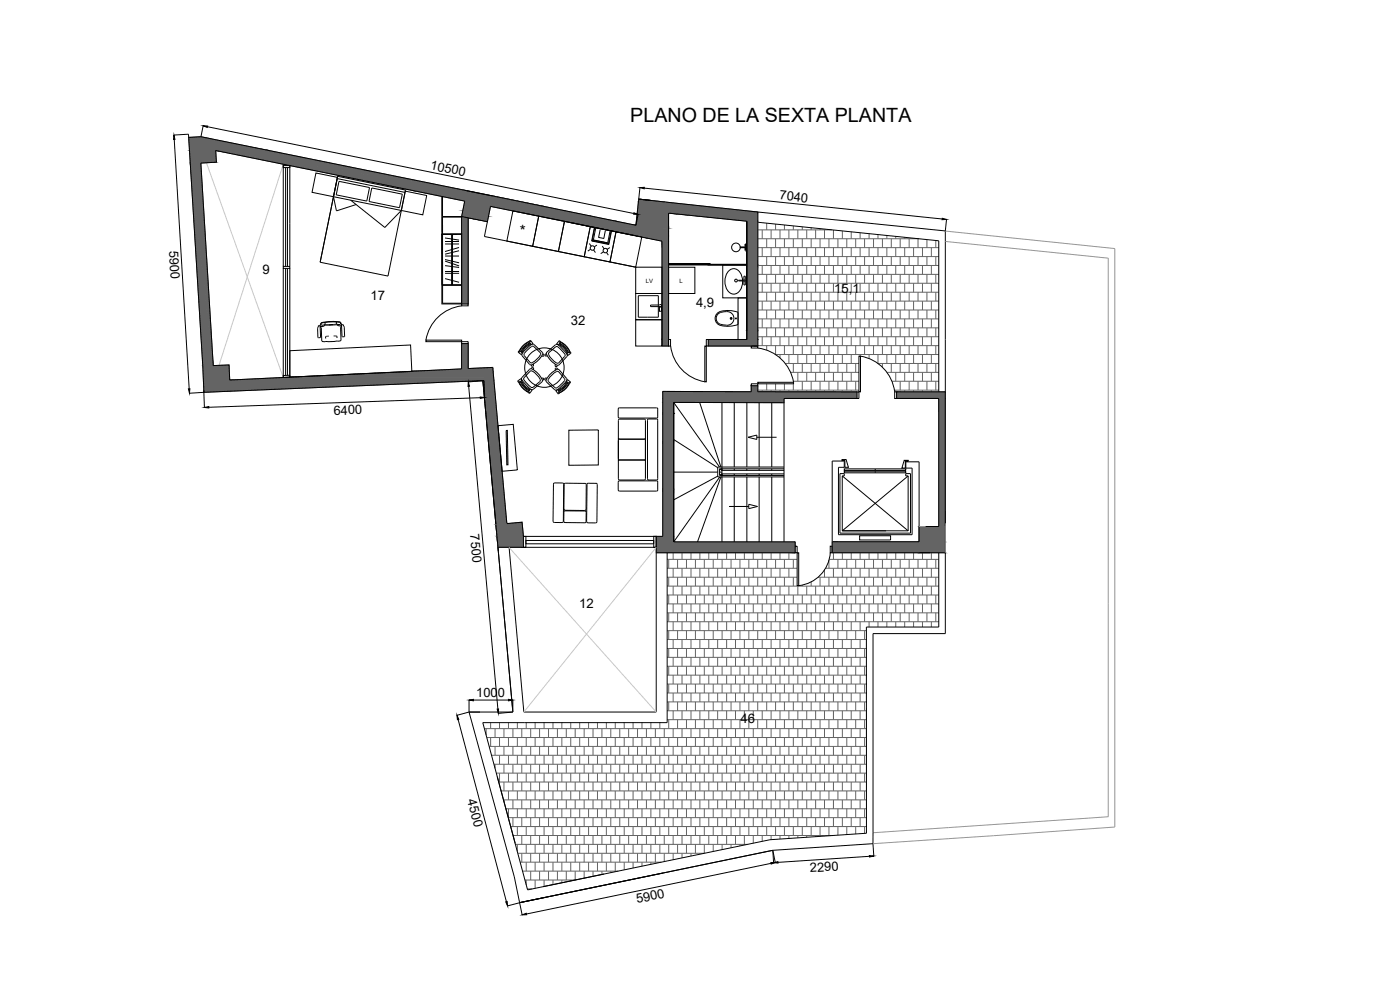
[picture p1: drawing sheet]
<svg xmlns="http://www.w3.org/2000/svg" width="420mm" height="297mm" viewBox="0 0 420 297" stroke-linecap="round" stroke-linejoin="round" font-family="sans-serif">
<defs><g id="words">
<text font-size="5.9" x="189.2" y="36.8">PLANO DE LА SEXTA PLANTА</text>
<text font-size="4.6" x="156" y="70.9">*</text>
<g font-size="3.9">
<text x="129" y="50.8" transform="rotate(12 129 50.8)">10500</text>
<text x="233.9" y="59.8" transform="rotate(6 233.9 59.8)">7040</text>
<text x="50.7" y="75.2" transform="rotate(86 50.7 75.2)">5900</text>
<text x="78.7" y="82.3">9</text>
<text x="111.2" y="90">17</text>
<text x="250.3" y="88">15,1</text>
<text x="208.9" y="92.1">4,9</text>
<text x="171.3" y="97.5">32</text>
<text x="100.2" y="124.4" transform="rotate(-2 100.2 124.4)">6400</text>
<text x="141.1" y="160.4" transform="rotate(85 141.1 160.4)">7500</text>
<text x="173.8" y="182.5">12</text>
<text x="142.9" y="209.2">1000</text>
<text x="222.3" y="216.9">46</text>
<text x="140.2" y="240" transform="rotate(75 140.2 240)">4500</text>
<text x="243.2" y="261.7" transform="rotate(-4 243.2 261.7)">2290</text>
<text x="191.2" y="271" transform="rotate(-12 191.2 271)">5900</text>
</g>
<g font-size="1.8">
<text x="193.9" y="84.9">LV</text>
<text x="203.9" y="84.8">L</text>
</g>
</g></defs>
<!-- layer: 0 -->
<path d="M60.2 44l24.8 69.3M85 49.3l-20.7 64.9M152.7 164.2l44.2 49.4M196.9 164.2l-39.7 49.4" fill="none" stroke="#c7c8ca" stroke-width=".3"/>
<g fill="#636466" stroke="#636466" stroke-width=".3">
<path d="M56.6 41.2l3.7-.2 1 .2z"/>
<path d="M64.7 45.2h16l59.4 12z"/>
<path d="M57.1 49.1l3.2-.2v.2z"/>
<path d="M57.1 49.1h3.2l3.7 60.6z"/>
<path d="M60.9 109.8l7.8-.3 .1 .3z"/>
<path d="M60.9 109.8h7.9l.3 7.6z"/>
<path d="M140.1 57.2l7.7 1.6h-8z"/>
<path d="M199.2 63.8l1.4 .2z"/>
<path d="M145.7 66.4h.6z"/>
<path d="M138.5 65l2 .3h-2z"/>
<path d="M140.5 110.6l7.4-.4v.4z"/>
<path d="M146.4 130.3h3.3l2.4 26.8z"/>
<path d="M199.5 60.6l27.9 3h-28.2z"/>
<path d="M192.1 59.8l7.4 .8h-7.4z"/>
<path d="M192.1 60.6h7.4l-.7 7.1z"/>
<path d="M191.7 59.7l7.8 .9h-7.9z"/>
<path d="M191.6 60.6h7.9l-.7 7z"/>
<path d="M198.9 117.4l26.6 .1z"/>
<path d="M202.2 120.7l33.1 .1z"/>
<path d="M148.8 157.4l7.9-.7v.7z"/>
<path d="M56.6 41.2l24.1 4-19.4-4zM56.6 41.2l24.1 4h-23.8z"/>
<path d="M56.9 45.2l8 3.5-.2-3.5zM56.9 45.2l8 3.5h-7.8z"/>
<path d="M57.1 48.7v.4zM57.1 48.7h7.8l-7.8 .4z"/>
<path d="M64.7 45.2l59.4 12h16zM124.1 57.2h16l-.6 3.1z"/>
<path d="M57.1 49.1l3.8 60.6h3.1zM60.9 109.7h3.1z"/>
<path d="M60.9 109.8l.3 7.6h7.9zM61.2 117.4h7.9l-7.9 .3z"/>
<path d="M139.8 58.8h8zM139.8 58.8h8z"/>
<path d="M147.8 58.8l15.4 3.1zM147.8 58.8l15.4 3.1h-16z"/>
<path d="M139.8 58.8l7.4 3.1 .6-3.1zM139.8 58.8l7.4 3.1h-8z"/>
<path d="M147.2 61.9l22.6 1.4-6.6-1.4zM147.2 61.9l22.6 1.4h-15.9z"/>
<path d="M139.2 61.9l7.7 1.4 .3-1.4zM139.2 61.9l7.7 1.4h-8z"/>
<path d="M153.9 63.3l23.5 1.5-7.6-1.5zM153.9 63.3l23.5 1.5h-15.7z"/>
<path d="M138.9 63.3l7.7 1.7 .3-1.7zM138.9 63.3l7.7 1.7h-8.1z"/>
<path d="M161.7 64.8l23.3 1.6-7.6-1.6zM161.7 64.8l23.3 1.6h-15.6z"/>
<path d="M138.5 65l7.8 1.4 .3-1.4zM138.5 65l7.8 1.4z"/>
<path d="M169.4 66.4l21.4 1.2-5.8-1.2zM169.4 66.4l21.4 1.2h-15.5z"/>
<path d="M175.3 67.6l16.8 .1zM175.3 67.6l16.8 .1z"/>
<path d="M199.2 64l1.4 4v-4zM199.2 64l1.4 4h-1.9z"/>
<path d="M175.9 67.7l18.4 .3-2.2-.3zM175.9 67.7l18.4 .3h-17.1z"/>
<path d="M198.7 68l1.9 .4v-.4zM198.7 68l1.9 .4h-1.9z"/>
<path d="M177.2 68l21.5 .4-4.4-.4zM177.2 68l21.5 .4h-19.2z"/>
<path d="M179.5 68.4l21.1 1.1v-1.1zM179.5 68.4l21.1 1.1h-15.7z"/>
<path d="M184.9 69.5l15.7 1.3v-1.3zM184.9 69.5l15.7 1.3h-9.7z"/>
<path d="M190.9 70.8l9.7 .3v-.3zM190.9 70.8l9.7 .3h-8zM192.6 71.1h8zM192.6 71.1h8z"/>
<path d="M192.6 71.1l8 1.3v-1.3zM192.6 71.1l8 1.3h-1.9z"/>
<path d="M198.7 72.4l1.9 29.5v-29.5zM198.7 72.4l1.9 29.5h-1.9z"/>
<path d="M198.7 101.9l1.9 1.9v-1.9zM198.7 101.9l1.9 1.9h-1.9z"/>
<path d="M138.5 65.3l2 25.9v-25.9zM138.5 65.3l2 25.9h-2z"/>
<path d="M138.5 103.1l2 7.5v-7.5zM138.5 103.1l2 7.5h-2z"/>
<path d="M138.5 110.6l9.4 .1zM138.5 110.6l9.4 .1z"/>
<path d="M138.5 110.7l9.5 .7-.1-.7zM123.6 111.4l14.9-.7 9.5 .7z"/>
<path d="M123.6 111.4h24.4zM123.6 111.4h24.4z"/>
<path d="M123.6 111.4l24.5 1.8-.1-1.8zM87 113.2l36.6-1.8 24.5 1.8z"/>
<path d="M87 113.2l61.2 .8-.1-.8zM68.9 114l18.1-.8 61.2 .8z"/>
<path d="M68.9 114l79.3 .2v-.2zM68.9 114l79.3 .2h-79.3z"/>
<path d="M68.9 114.2l.2 3.2zM68.9 114.2h76l-75.8 3.2z"/>
<path d="M144.9 114.2l4.8 16.1-1.5-16.1zM144.9 114.2l4.8 16.1h-3.3z"/>
<path d="M146.4 130.3l2.4 26.8h3.3zM148.8 157.1h3.3l-3.3 .3z"/>
<path d="M199.2 63.6l28.2 .2v-.2zM199.2 63.6l28.2 .2h-28.2z"/>
<path d="M199.2 63.8l28.2 2.6v-2.6zM199.2 63.8l28.2 2.6h-3.3z"/>
<path d="M224.1 66.4l3.3 .3v-.3zM224.1 66.4l3.3 .3h-3.3z"/>
<path d="M224.1 66.7l3.3 12.8v-12.8zM224.1 66.7l3.3 12.8h-3.3z"/>
<path d="M224.1 79.5l3.3 19.7v-19.7zM224.1 79.5l3.3 19.7h-3.3z"/>
<path d="M224.1 99.2l3.3 2.7v-2.7zM224.1 99.2l3.3 2.7h-3.3z"/>
<path d="M212.6 101.9l14.8 1.9v-1.9zM212.6 101.9l14.8 1.9h-14.8z"/>
<path d="M192.1 60.6v7.1h6.7zM192.1 67.7h6.7l-.1 .7z"/>
<path d="M191.6 60.6l-.8 7h8zM190.8 67.6h8l-.1 .8z"/>
<path d="M269.1 117.6l14.6 2v-2zM269.1 117.6l14.6 2h-14.6z"/>
<path d="M281.7 119.6l2 38.4v-38.4zM281.7 119.6l2 38.4h-2z"/>
<path d="M225.5 115.7l1.9 1.7v-1.7zM225.5 115.7l1.9 1.7h-1.9z"/>
<path d="M225.5 117.4l1.9 .1zM225.5 117.4l1.9 .1z"/>
<path d="M198.9 117.5h28.5zM198.9 117.5h28.5z"/>
<path d="M198.9 117.5l58.3 .1zM198.9 117.5l58.3 .1z"/>
<path d="M198.9 117.6l58.3 2v-2zM198.9 117.6l58.3 2h-58.3z"/>
<path d="M198.9 119.6l36.4 1.1v-1.1zM198.9 119.6l36.4 1.1h-36.4z"/>
<path d="M198.9 120.7l3.3 3.3v-3.3zM198.9 120.7l3.3 3.3h-3.3zM198.9 124h3.3zM198.9 124h3.3z"/>
<path d="M198.9 124l3.3 8.3v-8.3zM198.9 124l3.3 8.3h-3.3z"/>
<path d="M198.9 132.3l3.3 14.5v-14.5zM198.9 132.3l3.3 14.5h-3.3z"/>
<path d="M198.9 146.8l3.3 14.1v-14.1zM198.9 146.8l3.3 14.1h-3.3z"/>
<path d="M196.9 160.9l5.3 1.7v-1.7zM196.9 160.9l5.3 1.7h-5.3z"/>
<path d="M196.9 162.6l41.7 1.3v-1.3zM196.9 162.6l41.7 1.3h-41.7z"/>
<path d="M196.9 163.9l41.7 .3v-.3zM196.9 163.9l41.7 .3h-41.7z"/>
<path d="M196.9 164.2l41.7 1.6v-1.6zM196.9 164.2l41.7 1.6h-41.7z"/>
<path d="M148.8 157.4l8.3 3.5-.4-3.5zM148.8 157.4l8.3 3.5h-8z"/>
<path d="M149.1 160.9l8 3.3v-3.3zM149.1 160.9l8 3.3h-7.7z"/>
<path d="M275.8 158l7.9 4.5v-4.5zM275.8 158l7.9 4.5h-7.9z"/>
<path d="M275.8 162.5l7.9 3.3v-3.3zM275.8 162.5l7.9 3.3h-7.9z"/>
<path d="M249.8 162.5l26 3.3v-3.3zM249.8 162.5l26 3.3h-26z"/>
</g>
<g fill="none" stroke="#000" stroke-width=".3">
<path d="M61 37.7l-.7 3.3M62.3 38l127.9 26.1M52.2 40.5l4.4-.2 4.6 77.4 84.1-3.5 .2 5.1M52.3 41.8l4.5 74.9M60.3 41l130.5 26.6M60.3 41l-3.7 .2M85 49.7h2v.6h-2zM85 49.3v30.6M85.7 50.3v29.6M86.3 50.3v29.6M87 49.7v30.2M94.8 51.9l6.5 1.3-1.2 5.8-6.5-1.3z"/>
<path d="M101.2 53.6l20.3 4.1M101.3 52.9l20.4 4.1-5.3 25.8-20.3-4.1zM101.7 54.4l9.2 1.9-.8 4-9.2-1.8zM111.6 56.4l9.1 1.9-.8 4-9.1-1.8zM121.6 57.3l6.5 1.4-1.2 5.8-6.5-1.4zM192.1 56.3l-.4 3.4 3.6 .4M193.3 56.4l89.5 9.3M85 79.9h2v.6h-2zM105.2 60.1l10.3 8.1 4.9-5.1-20.3-4.1 .9 4.3 5.9-1.9M132.6 70.2l5.9-.1v21.1h-5.9zM132.8 65v20.4M132.8 65v-6h-.2v6.1h.2"/>
<path d="M132.8 65h5.7v26.2M133.5 71.4l4.3 .6M133.6 79.7l4.2 .5M133.6 78.3l4.2 1.5M133.6 77.9l4.2 1M133.6 76.8h4.2M133.6 73.2h4.2M133.6 72.5h4.2M135.5 70.4h.4M135.5 70.4v15h.4M135.8 70.4v15M137.8 75.2l-4.2 1.1"/>
<path d="M137.8 74.3l-4.2 1.2M138.5 70.3l-5.9 .1M138.5 65.1h-5.9v20.3h5.9M140.5 65.3v25.9M146.3 66.5l-.9 4.5 45.4 9.2M153.9 63.3l7.8 1.5-1.8 9.1-7.8-1.6zM161.7 64.8l7.7 1.6-1.8 9.1-7.7-1.6zM169.4 66.4l7.8 1.6-1.9 9-7.7-1.5zM176.9 73.1l.5 .8M177.2 68l7.7 1.5-1.8 9.1-7.8-1.6zM177.2 74.8l-.8 .5M177.6 72.3l5.1 1"/>
<path d="M177.7 72.2l-.1 .1M177.7 72.2l4.9 1M178.1 72.1l4.3 .8M178.1 72.1l-.4 .1M178.1 75l.6 .8M178.4 68.2l-.8 4.1M178.5 68.3l-.8 3.9M178.8 68.3l-.7 3.8M179.1 73.5l-.8 .6M179.6 71.2l1.6 .4M179.6 71.2l.2 .2M180.1 68.8l-.5 2.4"/>
<path d="M180.7 73.8l.6 .8M181.1 75.6l-.8 .5M181.2 71.6h-.1M181.7 69.1l-.5 2.5M182 75.7l.6 .9M182.4 72.9l.2 .3M182.6 73.2l.1 .1M183 74.3l-.8 .5M183.1 69.2l-.7 3.7M183.4 69.2l-.8 4M183.5 69.3l-.8 4M184.9 69.6l7.7 1.5-1.8 9.1-7.7-1.6z"/>
<path d="M191.5 64.3l-.7 3.3M200.6 79.1h12.5v.2h-12.5zM200.6 79.5h23.5M212.5 79.3h11.6v.2h-11.6zM216.9 79.5h7.2v9.9h-7.2zM222.2 74.1h1.9v.2h-1.9zM223.6 73.4h.3v.5h-.3zM223.6 74.5h.3v.5h-.3zM223.9 73.1h.2v2.2h-.2zM227.4 63.6l-35.7-3.9-.9 7.9M227.4 66.7l54.3 5.5v45.4M227.4 63.6v40.2h-14.8"/>
<path d="M227.4 63.6l56.3 5.7 .4-3.5M283.7 69.3v120.8h-21.7v63M85 80.5v32.8M85.7 80.5v32.1M86.3 80.5v32.1M87 80.5v32.7M95.5 97.7l.6 .1M95.6 97.7l-.3 1M96.1 97.8v3.5l-.7-.1-.1-2.5M96.1 97.9l.3 .5M96.4 96.8a12.7 12.7 0 0 1 5.7-.1 15.4 15.4 0 0 0-5.7 .3zM96.4 98.4l.2 4 .6 .1h2.3l2.3-.1 .6-.3"/>
<path d="M97.5 96.8l.1 .6M97.5 97.5h.1M97.6 97.5l-.9 .5-.6-.1M97.6 97.3l-.6 .3-.6-.1v-.5l-.3 .9M97.6 97.4h.1M101 96.6v.6M101 97.2l-3.4 .2M101 97.4l-3.4 .1M101 97.4h.1M101 97.4l.6 .3 .9-.1M102.1 96.7l.1 .6-.6 .1-.6-.2M102.2 96.7l.3 .9"/>
<path d="M102.2 98.2l.1 3.9M102.5 97.6l-.3 .6M132.6 85.6h5.9M132.8 85.6v5.4h5.7M133.6 83.6l4.2 1.1M133.6 82h4.2M133.6 81.5h4.2M138.5 91.8a12.4 12.4 0 0 0-10.7 10.2M138.5 91.2h2v.6h-2zM190.8 95.9h7.9v7.9h-7.9zM190.8 88.1h7.9v7.8h-7.9zM190.8 80.2h7.9v7.9h-7.9z"/>
<path d="M191.6 88.7h6v6.5h-6zM195.2 91.5v.5M197.9 92h.6v1.4h-.6zM200.6 80.2h7.9v7.9h-7.9zM216.3 93.4l3-.2 2.2 .5v3.7a8.1 8.1 0 0 1-6-.1 2.17 2.17 0 0 1-.8-2.2 2.17 2.17 0 0 1 1.6-1.7M218 97.6a2.58 2.58 0 0 1-3.1-2.1 2.82 2.82 0 0 1 3.6-2 2.04 2.04 0 0 1 1.8 2.3 2.04 2.04 0 0 1-2.2 1.8M218.7 81.3a2.22 2.22 0 0 1 3.7 1 4.4 4.4 0 0 1-1.7 5.9 2.86 2.86 0 0 1-3.1-3l.2-2.3zM221.5 89.4h2.6v12.5h-2.6zM61.2 117.2l.1 5.1M61.2 117.7l-4.4 .3M85 112.7l2-.1v.6l-2 .1zM87 105.2l36.2-1.7 .4 7.9-36.6 1.8z"/>
<path d="M98.7 100.9l-1 .1v.6M100.1 100.8h.9M100.9 100.8h.2M101.1 100.8v.6M102.6 101l-.1-3.5 .5-.1 .3 1v2.6M102.7 100.9l.1 .1M103.3 101l-.5 .1M127.8 102.1h10.7v.4h-10.7zM138.5 103.1v7.6l-69.6 3.3-.2-4.5-4.7 .2-3.7-60.8 4.6-.2-.2-3.5 74.8 15.1-1 4.7 7.8 1.5 .9-4.6 51.5 10.5v31.4M138.5 102.5h2v.6h-2zM140.5 103.1v7.5l7.4-.4 4.2 46.9 4.6-.4 .4 4.2M140.7 115.9l8.7 96.8"/>
<path d="M144.1 119.3l-81.4 2.9M144.9 114.1l9 99.5M144.9 114.2l-4.4 .4M155.6 114.2l.8-.6 1.2 1.6 2.1 1.9-.6 .8M155.6 114.2l-.3 .1 .4 .5 .2-.1M155.6 114.2l.3 .5M155.7 105.8l-.2-.2 .4-.4 .9 .7M155.7 114.8l1.4 1.9 1.4 1M155.8 114.7l.9 1.5 1.9 1.4M156.1 105.4l-.4 .4M156.1 114.5l.9 1.4 1.8 1.4M156.3 114.4l1.1 1.6 1.5 1.1"/>
<path d="M156.5 114.2l1.1 1.6 1.5 1.1M156.6 113.3l2.5-2.6a5.1 5.1 0 0 1 3.7 3.7l-2.8 2.4-.6 .1M156.6 113.3v.6M156.7 114.1l-.8 .6M156.7 106.1v.7l2.2 2.5 .6 .2M157.3 113.3l2-2a4.1 4.1 0 0 1 2.8 3l-2.1 1.9M157.3 113.3l-.1 .2a6.1 6.1 0 0 0 2.1 2.7M157.4 106.7l1.7 2 .6 .1M157.4 106.1v.6M158.6 117.5l.5 .4M158.7 102.4l.7 1M158.8 102.5l-1.5 .9-1.4 1.8"/>
<path d="M158.8 102.6l-1.4 .9-1.4 1.8M159 102.9l-1.4 .8-1.3 1.8M159.2 103l-1.6 1.1-1.1 1.6M159.2 116.7l-.8 1 .5 .4 .2-.2M159.3 103.3l-1.5 1-1.1 1.5M159.4 102.3l.5 .8-1.6 1.2-1.8 2.1-.8-.6M159.4 102.3l-.2-.2-.5 .3M159.4 102.3l-.5 .3M159.5 110.7l.1-.4h.6l-.1 .7M159.6 103.3l.7 .1 2.6 2.5a5.4 5.4 0 0 1-3.4 3.6v.4l.6-.1v-.6M160 116.2h-.6M160.2 104l1.9 1.8 .1 .6"/>
<path d="M160.2 104l-.2-.1a5.9 5.9 0 0 0-2.7 2.1M162.2 106.4l-1.1 1.4-1.4 1M162.5 113.5l.6-.1v.6l-.3 .1M162.9 106.3h.4l-.1 .6-.6-.1M164 106.2h-.4v.6h.7M164 106.2a5.6 5.6 0 0 0 3.6 3.4l.2-.2M164.2 113.5l-.7-.1v.6l.4 .1M164.6 106.4a4.6 4.6 0 0 0 2.9 2.6l2.1-2.3a5.2 5.2 0 0 0-2.6-2.7l-2.3 1.8v.6M166.7 109.3l-.1 .6 .6 .1v-.4M166.7 103.4l-2.6 2.2-.1 .7M166.8 117.2l.6 .8M167.1 111.5l.6 .1 1.8 2.2a5.2 5.2 0 0 1-2.8 2.6l-.2-.1"/>
<path d="M167.1 111.5a4.6 4.6 0 0 0-2.6 2.8l2 2M167.2 110.8l.6 .2 2.2 2.5M167.2 110.8a5.6 5.6 0 0 0-3.3 3.6l2.6 2.6h.6M167.3 110.8l-.1-.4-.6 .1 .1 .6M167.3 116.9l.7 1M167.4 103.4h-.7M167.7 102.4l-.6 .8 1.6 1.3 1.7 2.2 .8-.6M167.7 102.4l.4 .4M167.7 102.4l.1-.2 .5 .4M167.7 103.4l1.5 1.1 1 1.5M167.8 103.2l1.6 1.1 1 1.6M167.9 117.7l-.5 .3"/>
<path d="M168 103l1.4 .9 1.2 1.8M168 117.9l-.5 .3-.1-.2M168.2 102.7l1.8 1.4 .9 1.4M168.3 102.6l1.4 1 1.3 1.9M168.3 102.6l-.8 .9M169.9 114.4l.8 .6M170 113.6l.1 .6M170.1 114.5l-1.1 1.5-1.6 1M170.1 107l-2.3 2.5M170.2 106.3l-.1 .7M170.3 114.6l-1.1 1.6-1.6 1M170.5 114.8l-1 1.4-1.8 1.2"/>
<path d="M170.8 115l-1 1.4-1.9 1.3M170.8 105.6l.4 .5M170.8 105.6l-.7 .6M170.9 115.1l-1 1.4-1.9 1.3M171.1 114.5l-.8-.6-1.3 1.6-2.2 1.7M171.1 114.5l-.4 .5M171.1 114.5l.2 .2-.4 .4-.2-.1M171.1 105.5l.3 .4-.2 .2M171.1 105.5l-.3 .1M198.7 103.8h1.9M200.6 101.9h.6v1.9h-.6zM200.6 101.9v-37.9l23.5 2.4v35.5h-11.5"/>
<path d="M201.3 103.8a12.4 12.4 0 0 0 10.2 10.7M211.5 103.8h.5v10.8h-.5zM212 101.9h.6v1.9h-.6zM225.5 103.8h1.9v.6h-1.9zM225.5 115.2h1.9v.5h-1.9zM225.5 115.7v1.8l-26.6-.1v43.5h-41.8M227.4 114.7h10.8v.5h-10.8zM227.4 115.7v1.8l29.8 .1M227.4 104.4a12.4 12.4 0 0 1 10.8 10.3M257.2 117.6h.6v2h-.6zM257.2 119.6h-21.9v43M257.8 106.9h.4v10.7h-.4z"/>
<path d="M258.2 106.9a12.4 12.4 0 0 1 10.3 10.7M268.5 117.6h.6v2h-.6zM269.1 117.6h14.6M269.1 119.6h12.6v38.4h-5.9M149.4 127.7l4.6-.4 1.3 13.7-4.6 .4zM151.9 129.2l.4-.1 .1 10.4h-.3zM170.7 129.1l8.9-.1v10.5l-8.9 .1zM185.6 126.1v17.5M185.6 122.5l.3-.1h11.1l.4 .3v2.4l-.4 .3h-11.1l-.4-.3zM185.6 131.4l.4 .3-.4 .4M185.6 137.6l.4 .4-.4 .4M186 125.8h7.3l.4 .1v17.7"/>
<path d="M186 131.8h7.3M186 138h7.3M186 125.8l-.4 .3M193.3 131.7l.4 .4M193.3 138l.4 .4M193.7 137.6l-.4 .4M193.7 131.4l-.4 .3M194.7 125.7h2.3M194.7 125.7l-.4 .4v17.5M197 125.7l.4 .4v17.5l-.4 .4M202.2 124h.1M202.2 120.8l13.7 19.3"/>
<path d="M202.2 131.9l13.2 8.4M210 120.8l6.4 19.3M216.7 120.8v41.8M220.4 120.8v19.3M224.1 120.8v19.3M224.5 131.2l2.6-.7v1.4zM227.1 131.2h6M227.8 120.8v19.3M231.6 120.8v19.3M235.3 120.8l-33.1-.1v41.9M252.7 137.9h1.2l.7 2.3h-1v-2h-.9zM271.4 138.1h1.2v.3h-.9v2h-1z"/>
<path d="M169.2 145.3l-.4-.4h-2.3l-.4 .4-.1 11.1 .4 .4h2.3l.4-.4 .1-11.1M169.3 152.7l.3 .4M169.3 145.4l-.1 7.3M169.3 145.3l.4-.3h5.9l.3 .4-.1 7.6-.3 .1h-5.9M169.6 153.3h6l.3 .4M169.6 153.3l-.4 .3v2.8l.2 .3 6.1 .2M175.9 153.7v2.8l-.4 .4M176.5 145h2.4l.3 .4-.1 11.1-.3 .4h-2.4l-.3-.4M176.6 145l-.4 .3-.1 11.2M185.6 144.4l.3-.1h11.1l.4 .3v2.4l-.4 .3h-11.1l-.4-.3zM185.6 143.6l.4 .4M186 144h7.3"/>
<path d="M193.7 143.6l-.4 .4M194.3 143.6l.4 .4M194.7 144h2.3M202.2 141.7h13.2M215.4 142.9l-13.2 7.1M215.9 141.7h.8M215.9 140.7h19.4M215.9 140.7v1.9h19.4M215.9 140.7l.8 .4M216 143.1l-13.8 19.5M216.4 143.1l-7.1 19.5M216.4 140.7l.3 .4"/>
<path d="M216.5 140.7l.2 .4M216.7 141.1h18.6M216.7 142.2h18.6M216.7 142.2l-.8 .4M216.7 142.2l-.3 .4M216.7 142.2l-.2 .4M218.8 152h5.9M220.4 140.7v.4M220.4 142.2v.4M220.4 143.1v19.5M224.1 140.7v.4M224.1 142.2v.4"/>
<path d="M224.1 143.1v19.5M224.7 151.3l2.6 .7-2.6 .6zM227.8 140.7v.4M227.8 142.2v.4M227.8 143.1v19.5M231.6 140.7v.4M231.6 142.2v.4M231.6 143.1v19.5M235.3 140.1h-19.9v3h19.9M252.8 142.8h.6v-.7h-1.3v17.9h21.1v-17.9h-1.4v.7h.7M252.8 142.8v16.5M252.8 159.3h19.7"/>
<path d="M252.8 142.8l19.7 16.5M253.4 140.7h18.4v.4h-18.4zM253.4 141.4h18.4v.5h-18.4zM262.7 140.7v.4M262.7 141.4v.5M272.5 142.8v16.5M272.5 142.8l-19.7 16.5M149.4 164.2h47.5M157.1 160.9h.7v3.3h-.7zM157.1 160.9v3.3M157.8 162.2h38.4v1h-38.4zM196.2 160.9h.7v3.3h-.7z"/>
<path d="M196.9 160.9v52.7h-39.7l-4.4-49.4M196.9 165.8h41.7M200.2 165.8v51h-55.3l13.4 50.2 72.8-15 28.9-2v-61.9h21.7v-22.3M202.2 162.6h36.4v1.3M238.6 163.9h.6v1.9h-.6zM239.2 165.8h.5v9.9h-.5zM249.2 163.9h.6v1.9h-.6zM249.2 165.8a10.6 10.6 0 0 1-9.5 9.9M249.8 162.5h26v-23.9h-3.9v1.8h1.8v20h-22.1v-20.2h1.8v-1.9h-3.6v27.5h33.9M258 160.7h9.3v1.3h-9.3zM137.5 215.9l14.5 54.6M140.8 213.6l13.6 49.5 1.5 7.7 7.8-1.6"/>
<path d="M140.8 213.6h13.1M140.8 213.6l-3.7 1M140.8 210v3.6M141.3 215.7h.1M142.1 210h10.5M153.9 210v3.6M153.9 213.6l-4.4 .4M231.4 259l-73.4 15.2M231.9 255.1l-76 15.7M231.9 255.1l.8 3.7M231.9 255.1l.3 3.8M260.9 256.9l-27.4 1.8"/>
<path d="M262 253.1l-30.1 2M262 253.1l.2 3.8M155.9 270.9l.8 3.6M155.9 270.9l-3.6 .9"/>
<circle cx="177.8" cy="74.4" r=".67"/>
<circle cx="181.7" cy="75.2" r=".67"/>
<circle cx="220.9" cy="74.2" r="1.3"/>
<circle cx="219.4" cy="95.5" r=".26"/>
<circle cx="219.4" cy="95.5" r=".14"/>
<circle cx="220.9" cy="95.5" r=".14"/>
<circle cx="220.9" cy="84.2" r=".41"/>
<circle cx="163.4" cy="110.3" r="5.9"/>
</g>
<g fill="none" stroke="#636466" stroke-width=".3">
<path d="M227.4 69h22.3M227.4 71.6h48.4M227.4 74.3h54.3M227.4 77h54.3M227.4 79.7h54.3M228.8 69v2.6M228.8 74.3v2.7M228.8 79.7v2.6M230.1 67v2M230.1 71.6v2.7M230.1 77v2.7M231.4 69v2.6"/>
<path d="M231.4 74.3v2.7M231.4 79.7v2.6M232.8 67.2v1.8M232.8 71.6v2.7M232.8 77v2.7M234.1 69v2.6M234.1 74.3v2.7M234.1 79.7v2.6M235.4 67.5v1.5M235.4 71.6v2.7M235.4 77v2.7M236.8 69v2.6"/>
<path d="M236.8 74.3v2.7M236.8 79.7v2.6M238.1 67.8v1.2M238.1 71.6v2.7M238.1 77v2.7M239.4 69v2.6M239.4 74.3v2.7M239.4 79.7v2.6M240.8 68.1v.9M240.8 71.6v2.7M240.8 77v2.7M242.1 69v2.6"/>
<path d="M242.1 74.3v2.7M242.1 79.7v2.6M243.4 68.3v.7M243.4 71.6v2.7M243.4 77v2.7M244.8 69v2.6M244.8 74.3v2.7M244.8 79.7v2.6M246.1 68.6v.4M246.1 71.6v2.7M246.1 77v2.7M247.4 69v2.6"/>
<path d="M247.4 74.3v2.7M247.4 79.7v2.6M248.8 68.9v.1M248.8 71.6v2.7M248.8 77v2.7M250.1 69v2.6M250.1 74.3v2.7M250.1 79.7v2.6M251.5 71.6v2.7M251.5 77v2.7M252.8 69.3v2.3M252.8 74.3v2.7"/>
<path d="M252.8 79.7v2.6M254.1 71.6v2.7M254.1 77v2.7M255.5 69.6v2M255.5 74.3v2.7M255.5 79.7v2.6M256.8 71.6v2.7M256.8 77v2.7M258.1 69.8v1.8M258.1 74.3v2.7M258.1 79.7v2.6M259.5 71.6v2.7"/>
<path d="M259.5 77v2.7M260.8 70.1v1.5M260.8 74.3v2.7M260.8 79.7v2.6M262.2 71.6v2.7M262.2 77v2.7M263.5 70.4v1.2M263.5 74.3v2.7M263.5 79.7v2.6M264.8 71.6v2.7M264.8 77v2.7M266.2 70.7v.9"/>
<path d="M266.2 74.3v2.7M266.2 79.7v2.6M267.5 71.6v2.7M267.5 77v2.7M268.8 70.9v.7M268.8 74.3v2.7M268.8 79.7v2.6M270.2 71.6v2.7M270.2 77v2.7M271.5 71.2v.4M271.5 74.3v2.7M271.5 79.7v2.6"/>
<path d="M272.8 71.6v2.7M272.8 77v2.7M274.2 71.5v.1M274.2 74.3v2.7M274.2 79.7v2.6M275.5 71.6v2.7M275.5 77v2.7M276.8 74.3v2.7M276.8 79.7v2.6M278.2 71.9v2.4M278.2 77v2.7M279.5 74.3v2.7"/>
<path d="M279.5 79.7v2.6M280.8 72.2v2.1M280.8 77v2.7M227.4 82.3h54.3M227.4 85h54.3M227.4 87.7h54.3M227.4 90.3h54.3M227.4 93h54.3M227.4 95.7h54.3M227.4 98.4h54.3M228.8 85v2.7M228.8 90.3v2.7"/>
<path d="M228.8 95.7v2.7M230.1 82.3v2.7M230.1 87.7v2.6M230.1 93v2.7M230.1 98.4v2.6M231.4 85v2.7M231.4 90.3v2.7M231.4 95.7v2.7M232.8 82.3v2.7M232.8 87.7v2.6M232.8 93v2.7M232.8 98.4v2.6"/>
<path d="M234.1 85v2.7M234.1 90.3v2.7M234.1 95.7v2.7M235.4 82.3v2.7M235.4 87.7v2.6M235.4 93v2.7M235.4 98.4v2.6M236.8 85v2.7M236.8 90.3v2.7M236.8 95.7v2.7M238.1 82.3v2.7M238.1 87.7v2.6"/>
<path d="M238.1 93v2.7M238.1 98.4v2.6M239.4 85v2.7M239.4 90.3v2.7M239.4 95.7v2.7M240.8 82.3v2.7M240.8 87.7v2.6M240.8 93v2.7M240.8 98.4v2.6M242.1 85v2.7M242.1 90.3v2.7M242.1 95.7v2.7"/>
<path d="M243.4 82.3v2.7M243.4 87.7v2.6M243.4 93v2.7M243.4 98.4v2.6M244.8 85v2.7M244.8 90.3v2.7M244.8 95.7v2.7M246.1 82.3v2.7M246.1 87.7v2.6M246.1 93v2.7M246.1 98.4v2.6M247.4 85v2.7"/>
<path d="M247.4 90.3v2.7M247.4 95.7v2.7M248.8 82.3v2.7M248.8 87.7v2.6M248.8 93v2.7M248.8 98.4v2.6M250.1 85v2.7M250.1 90.3v2.7M250.1 95.7v2.7M251.5 82.3v2.7M251.5 87.7v2.6M251.5 93v2.7"/>
<path d="M251.5 98.4v2.6M252.8 85v2.7M252.8 90.3v2.7M252.8 95.7v2.7M254.1 82.3v2.7M254.1 87.7v2.6M254.1 93v2.7M254.1 98.4v2.6M255.5 85v2.7M255.5 90.3v2.7M255.5 95.7v2.7M256.8 82.3v2.7"/>
<path d="M256.8 87.7v2.6M256.8 93v2.7M256.8 98.4v2.6M258.1 85v2.7M258.1 90.3v2.7M258.1 95.7v2.7M259.5 82.3v2.7M259.5 87.7v2.6M259.5 93v2.7M259.5 98.4v2.6M260.8 85v2.7M260.8 90.3v2.7"/>
<path d="M260.8 95.7v2.7M262.2 82.3v2.7M262.2 87.7v2.6M262.2 93v2.7M262.2 98.4v2.6M263.5 85v2.7M263.5 90.3v2.7M263.5 95.7v2.7M264.8 82.3v2.7M264.8 87.7v2.6M264.8 93v2.7M264.8 98.4v2.6"/>
<path d="M266.2 85v2.7M266.2 90.3v2.7M266.2 95.7v2.7M267.5 82.3v2.7M267.5 87.7v2.6M267.5 93v2.7M267.5 98.4v2.6M268.8 85v2.7M268.8 90.3v2.7M268.8 95.7v2.7M270.2 82.3v2.7M270.2 87.7v2.6"/>
<path d="M270.2 93v2.7M270.2 98.4v2.6M271.5 85v2.7M271.5 90.3v2.7M271.5 95.7v2.7M272.8 82.3v2.7M272.8 87.7v2.6M272.8 93v2.7M272.8 98.4v2.6M274.2 85v2.7M274.2 90.3v2.7M274.2 95.7v2.7"/>
<path d="M275.5 82.3v2.7M275.5 87.7v2.6M275.5 93v2.7M275.5 98.4v2.6M276.8 85v2.7M276.8 90.3v2.7M276.8 95.7v2.7M278.2 82.3v2.7M278.2 87.7v2.6M278.2 93v2.7M278.2 98.4v2.6M279.5 85v2.7"/>
<path d="M279.5 90.3v2.7M279.5 95.7v2.7M280.8 82.3v2.7M280.8 87.7v2.6M280.8 93v2.7M280.8 98.4v2.6M227.4 101h54.3M227.4 103.7h54.3M227.4 117.1h30.4M228.8 101v2.7M228.8 117.1v.4M230.1 103.7v1.4"/>
<path d="M230.1 115.2v1.9M231.4 101v2.7M231.4 117.1v.4M232.8 103.7l-.1 2.7h49M232.8 115.2v1.9M234.1 101v2.7M234.1 106.4v1M234.1 117.1v.5M235.4 103.7v2.7M235.4 115.2v1.9M235.7 109.1h22.1M236.8 101v2.7"/>
<path d="M236.8 106.4v2.7M236.8 117.1v.5M237.3 111.7h20.5M238.1 114.4h19.7M238.1 103.7v2.7M238.1 109.1v2.6M238.1 114.4h.1M238.1 115.2v1.9M239.4 101v2.7M239.4 106.4v2.7M239.4 111.7v2.7M239.4 117.1v.5"/>
<path d="M240.8 103.7v2.7M240.8 109.1v2.6M240.8 114.4v2.7M242.1 101v2.7M242.1 106.4v2.7M242.1 111.7v2.7M242.1 117.1v.5M243.4 103.7v2.7M243.4 109.1v2.6M243.4 114.4v2.7M244.8 101v2.7M244.8 106.4v2.7"/>
<path d="M244.8 111.7v2.7M244.8 117.1v.5M246.1 103.7v2.7M246.1 109.1v2.6M246.1 114.4v2.7M247.4 101v2.7M247.4 106.4v2.7M247.4 111.7v2.7M247.4 117.1v.5M248.8 103.7v2.7M248.8 109.1v2.6M248.8 114.4v2.7"/>
<path d="M250.1 101v2.7M250.1 106.4v2.7M250.1 111.7v2.7M250.1 117.1v.5M251.5 103.7v2.7M251.5 109.1v2.6M251.5 114.4v2.7M252.8 101v2.7M252.8 106.4v2.7M252.8 111.7v2.7M252.8 117.1v.5M254.1 103.7v2.7"/>
<path d="M254.1 109.1v2.6M254.1 114.4v2.7M255.5 101v2.7M255.5 106.4v2.7M255.5 111.7v2.7M255.5 117.1v.5M256.8 103.7v2.7M256.8 109.1v2.6M256.8 114.4v2.7M258.1 101v2.7M258.1 106.4v.5M259.5 103.7v2.7"/>
<path d="M260.8 101v2.7M260.8 106.4v1.2M262.2 103.7v2.7M263.5 106.4v2.7h18.2M263.5 101v2.7M264.8 103.7v2.7M264.8 109.1v1.1M266.2 101v2.7M266.2 106.4v2.7M266.2 111.7h15.5M267.5 103.7v2.7M267.5 109.1v2.6"/>
<path d="M267.7 114.4h14M268.4 117.1h13.3M268.8 101v2.7M268.8 106.4v2.7M268.8 111.7v2.7M268.8 117.1v.5M270.2 103.7v2.7M270.2 109.1v2.6M270.2 114.4v2.7M271.5 101v2.7M271.5 106.4v2.7M271.5 111.7v2.7"/>
<path d="M271.5 117.1v.5M272.8 103.7v2.7M272.8 109.1v2.6M272.8 114.4v2.7M274.2 101v2.7M274.2 106.4v2.7M274.2 111.7v2.7M274.2 117.1v.5M275.5 103.7v2.7M275.5 109.1v2.6M275.5 114.4v2.7M276.8 101v2.7"/>
<path d="M276.8 106.4v2.7M276.8 111.7v2.7M276.8 117.1v.5M278.2 103.7v2.7M278.2 109.1v2.6M278.2 114.4v2.7M279.5 101v2.7M279.5 106.4v2.7M279.5 111.7v2.7M279.5 117.1v.5M280.8 103.7v2.7M280.8 109.1v2.6"/>
<path d="M280.8 114.4v2.7M200.2 167.8h39M200.2 170.5h39M200.2 173.2h39M200.2 175.9h81.5M200.2 178.5h81.5M200.7 167.8v2.7M200.7 173.2v2.7M200.7 178.5v2.7M202 165.8v2M202 170.5v2.7M202 175.9v2.6"/>
<path d="M203.4 167.8v2.7M203.4 173.2v2.7M203.4 178.5v2.7M204.7 165.8v2M204.7 170.5v2.7M204.7 175.9v2.6M206 167.8v2.7M206 173.2v2.7M206 178.5v2.7M207.4 165.8v2M207.4 170.5v2.7M207.4 175.9v2.6"/>
<path d="M208.7 167.8v2.7M208.7 173.2v2.7M208.7 178.5v2.7M210 165.8v2M210 170.5v2.7M210 175.9v2.6M211.4 167.8v2.7M211.4 173.2v2.7M211.4 178.5v2.7M212.7 165.8v2M212.7 170.5v2.7M212.7 175.9v2.6"/>
<path d="M214 167.8v2.7M214 173.2v2.7M214 178.5v2.7M215.4 165.8v2M215.4 170.5v2.7M215.4 175.9v2.6M216.7 167.8v2.7M216.7 173.2v2.7M216.7 178.5v2.7M218.1 165.8v2M218.1 170.5v2.7M218.1 175.9v2.6"/>
<path d="M219.4 167.8v2.7M219.4 173.2v2.7M219.4 178.5v2.7M220.7 165.8v2M220.7 170.5v2.7M220.7 175.9v2.6M222.1 167.8v2.7M222.1 173.2v2.7M222.1 178.5v2.7M223.4 165.8v2M223.4 170.5v2.7M223.4 175.9v2.6"/>
<path d="M224.7 167.8v2.7M224.7 173.2v2.7M224.7 178.5v2.7M226.1 165.8v2M226.1 170.5v2.7M226.1 175.9v2.6M227.4 167.8v2.7M227.4 173.2v2.7M227.4 178.5v2.7M228.8 165.8v2M228.8 170.5v2.7M228.8 175.9v2.6"/>
<path d="M230.1 167.8v2.7M230.1 173.2v2.7M230.1 178.5v2.7M231.4 165.8v2M231.4 170.5v2.7M231.4 175.9v2.6M232.8 167.8v2.7M232.8 173.2v2.7M232.8 178.5v2.7M234.1 165.8v2M234.1 170.5v2.7M234.1 175.9v2.6"/>
<path d="M235.4 167.8v2.7M235.4 173.2v2.7M235.4 178.5v2.7M236.8 165.8v2M236.8 170.5v2.7M236.8 175.9v2.6M238.1 167.8v2.7M238.1 173.2v2.7M238.1 178.5v2.7M239.4 175.9v2.6M240.8 175.5v.4M240.8 178.5v2.7"/>
<path d="M242.1 175.9v2.6M243.4 174.6v1.3M243.4 178.5v2.7M244.8 175.9v2.6M245.5 173.2h36.2M246.1 173.2v2.7M246.1 178.5v2.7M247.4 171v2.2M247.4 175.9v2.6M247.7 170.5h34M248.8 168v2.5M248.8 173.2v2.7"/>
<path d="M248.8 178.5v2.7M248.8 167.8h32.9M250.1 165.8v2M250.1 170.5v2.7M250.1 175.9v2.6M251.5 167.8v2.7M251.5 173.2v2.7M251.5 178.5v2.7M252.8 165.8v2M252.8 170.5v2.7M252.8 175.9v2.6M254.1 167.8v2.7"/>
<path d="M254.1 173.2v2.7M254.1 178.5v2.7M255.5 165.8v2M255.5 170.5v2.7M255.5 175.9v2.6M256.8 167.8v2.7M256.8 173.2v2.7M256.8 178.5v2.7M258.1 165.8v2M258.1 170.5v2.7M258.1 175.9v2.6M259.5 167.8v2.7"/>
<path d="M259.5 173.2v2.7M259.5 178.5v2.7M260.8 165.8v2M260.8 170.5v2.7M260.8 175.9v2.6M262.2 167.8v2.7M262.2 173.2v2.7M262.2 178.5v2.7M263.5 165.8v2M263.5 170.5v2.7M263.5 175.9v2.6M264.8 167.8v2.7"/>
<path d="M264.8 173.2v2.7M264.8 178.5v2.7M266.2 165.8v2M266.2 170.5v2.7M266.2 175.9v2.6M267.5 167.8v2.7M267.5 173.2v2.7M267.5 178.5v2.7M268.8 165.8v2M268.8 170.5v2.7M268.8 175.9v2.6M270.2 167.8v2.7"/>
<path d="M270.2 173.2v2.7M270.2 178.5v2.7M271.5 165.8v2M271.5 170.5v2.7M271.5 175.9v2.6M272.8 167.8v2.7M272.8 173.2v2.7M272.8 178.5v2.7M274.2 165.8v2M274.2 170.5v2.7M274.2 175.9v2.6M275.5 167.8v2.7"/>
<path d="M275.5 173.2v2.7M275.5 178.5v2.7M276.8 165.8v2M276.8 170.5v2.7M276.8 175.9v2.6M278.2 167.8v2.7M278.2 173.2v2.7M278.2 178.5v2.7M279.5 165.8v2M279.5 170.5v2.7M279.5 175.9v2.6M280.8 167.8v2.7"/>
<path d="M280.8 173.2v2.7M280.8 178.5v2.7M200.2 181.2h81.5M200.2 183.9h81.5M200.2 186.5h81.5M200.2 189.2h59.8M200.2 191.9h59.8M200.2 194.6h59.8M200.2 197.2h59.8M200.2 199.9h59.8M200.7 183.9v2.6M200.7 189.2v2.7"/>
<path d="M200.7 194.6v2.6M200.7 199.9v2.7M202 181.2v2.7M202 186.5v2.7M202 191.9v2.7M202 197.2v2.7M203.4 183.9v2.6M203.4 189.2v2.7M203.4 194.6v2.6M203.4 199.9v2.7M204.7 181.2v2.7M204.7 186.5v2.7"/>
<path d="M204.7 191.9v2.7M204.7 197.2v2.7M206 183.9v2.6M206 189.2v2.7M206 194.6v2.6M206 199.9v2.7M207.4 181.2v2.7M207.4 186.5v2.7M207.4 191.9v2.7M207.4 197.2v2.7M208.7 183.9v2.6M208.7 189.2v2.7"/>
<path d="M208.7 194.6v2.6M208.7 199.9v2.7M210 181.2v2.7M210 186.5v2.7M210 191.9v2.7M210 197.2v2.7M211.4 183.9v2.6M211.4 189.2v2.7M211.4 194.6v2.6M211.4 199.9v2.7M212.7 181.2v2.7M212.7 186.5v2.7"/>
<path d="M212.7 191.9v2.7M212.7 197.2v2.7M214 183.9v2.6M214 189.2v2.7M214 194.6v2.6M214 199.9v2.7M215.4 181.2v2.7M215.4 186.5v2.7M215.4 191.9v2.7M215.4 197.2v2.7M216.7 183.9v2.6M216.7 189.2v2.7"/>
<path d="M216.7 194.6v2.6M216.7 199.9v2.7M218.1 181.2v2.7M218.1 186.5v2.7M218.1 191.9v2.7M218.1 197.2v2.7M219.4 183.9v2.6M219.4 189.2v2.7M219.4 194.6v2.6M219.4 199.9v2.7M220.7 181.2v2.7M220.7 186.5v2.7"/>
<path d="M220.7 191.9v2.7M220.7 197.2v2.7M222.1 183.9v2.6M222.1 189.2v2.7M222.1 194.6v2.6M222.1 199.9v2.7M223.4 181.2v2.7M223.4 186.5v2.7M223.4 191.9v2.7M223.4 197.2v2.7M224.7 183.9v2.6M224.7 189.2v2.7"/>
<path d="M224.7 194.6v2.6M224.7 199.9v2.7M226.1 181.2v2.7M226.1 186.5v2.7M226.1 191.9v2.7M226.1 197.2v2.7M227.4 183.9v2.6M227.4 189.2v2.7M227.4 194.6v2.6M227.4 199.9v2.7M228.8 181.2v2.7M228.8 186.5v2.7"/>
<path d="M228.8 191.9v2.7M228.8 197.2v2.7M230.1 183.9v2.6M230.1 189.2v2.7M230.1 194.6v2.6M230.1 199.9v2.7M231.4 181.2v2.7M231.4 186.5v2.7M231.4 191.9v2.7M231.4 197.2v2.7M232.8 183.9v2.6M232.8 189.2v2.7"/>
<path d="M232.8 194.6v2.6M232.8 199.9v2.7M234.1 181.2v2.7M234.1 186.5v2.7M234.1 191.9v2.7M234.1 197.2v2.7M235.4 183.9v2.6M235.4 189.2v2.7M235.4 194.6v2.6M235.4 199.9v2.7M236.8 181.2v2.7M236.8 186.5v2.7"/>
<path d="M236.8 191.9v2.7M236.8 197.2v2.7M238.1 183.9v2.6M238.1 189.2v2.7M238.1 194.6v2.6M238.1 199.9v2.7M239.4 181.2v2.7M239.4 186.5v2.7M239.4 191.9v2.7M239.4 197.2v2.7M240.8 183.9v2.6M240.8 189.2v2.7"/>
<path d="M240.8 194.6v2.6M240.8 199.9v2.7M242.1 181.2v2.7M242.1 186.5v2.7M242.1 191.9v2.7M242.1 197.2v2.7M243.4 183.9v2.6M243.4 189.2v2.7M243.4 194.6v2.6M243.4 199.9v2.7M244.8 181.2v2.7M244.8 186.5v2.7"/>
<path d="M244.8 191.9v2.7M244.8 197.2v2.7M246.1 183.9v2.6M246.1 189.2v2.7M246.1 194.6v2.6M246.1 199.9v2.7M247.4 181.2v2.7M247.4 186.5v2.7M247.4 191.9v2.7M247.4 197.2v2.7M248.8 183.9v2.6M248.8 189.2v2.7"/>
<path d="M248.8 194.6v2.6M248.8 199.9v2.7M250.1 181.2v2.7M250.1 186.5v2.7M250.1 191.9v2.7M250.1 197.2v2.7M251.5 183.9v2.6M251.5 189.2v2.7M251.5 194.6v2.6M251.5 199.9v2.7M252.8 181.2v2.7M252.8 186.5v2.7"/>
<path d="M252.8 191.9v2.7M252.8 197.2v2.7M254.1 183.9v2.6M254.1 189.2v2.7M254.1 194.6v2.6M254.1 199.9v2.7M255.5 181.2v2.7M255.5 186.5v2.7M255.5 191.9v2.7M255.5 197.2v2.7M256.8 183.9v2.6M256.8 189.2v2.7"/>
<path d="M256.8 194.6v2.6M256.8 199.9v2.7M258.1 181.2v2.7M258.1 186.5v2.7M258.1 191.9v2.7M258.1 197.2v2.7M259.5 183.9v2.6M259.5 189.2v2.7M259.5 194.6v2.6M259.5 199.9v2.7M260.8 181.2v2.7M260.8 186.5v1.6"/>
<path d="M262.2 183.9v2.6M263.5 181.2v2.7M263.5 186.5v1.6M264.8 183.9v2.6M266.2 181.2v2.7M266.2 186.5v1.6M267.5 183.9v2.6M268.8 181.2v2.7M268.8 186.5v1.6M270.2 183.9v2.6M271.5 181.2v2.7M271.5 186.5v1.6"/>
<path d="M272.8 183.9v2.6M274.2 181.2v2.7M274.2 186.5v1.6M275.5 183.9v2.6M276.8 181.2v2.7M276.8 186.5v1.6M278.2 183.9v2.6M279.5 181.2v2.7M279.5 186.5v1.6M280.8 183.9v2.6M145.4 218.6h114.6M145.9 218.6v2"/>
<path d="M147.2 216.8v1.8M148.6 218.6v2.7M149.9 216.8v1.8M151.2 218.6v2.7M152.6 216.8v1.8M153.9 218.6v2.7M155.3 216.8v1.8M156.6 218.6v2.7M157.9 216.8v1.8M159.3 218.6v2.7M160.6 216.8v1.8M161.9 218.6v2.7"/>
<path d="M163.3 216.8v1.8M164.6 218.6v2.7M166 216.8v1.8M167.3 218.6v2.7M168.6 216.8v1.8M170 218.6v2.7M171.3 216.8v1.8M172.6 218.6v2.7M174 216.8v1.8M175.3 218.6v2.7M176.6 216.8v1.8M178 218.6v2.7"/>
<path d="M179.3 216.8v1.8M180.6 218.6v2.7M182 216.8v1.8M183.3 218.6v2.7M184.6 216.8v1.8M186 218.6v2.7M187.3 216.8v1.8M188.7 218.6v2.7M190 216.8v1.8M191.3 218.6v2.7M192.7 216.8v1.8M194 218.6v2.7"/>
<path d="M195.3 216.8v1.8M196.7 218.6v2.7M198 216.8v1.8M199.4 218.6v2.7M200.2 202.6h59.8M200.2 205.2h59.8M200.2 207.9h59.8M200.2 210.6h59.8M200.2 213.3h59.8M200.2 215.9h59.8M200.7 205.2v2.7M200.7 210.6v2.7"/>
<path d="M200.7 215.9v2.7M202 202.6v2.6M202 207.9v2.7M202 213.3v2.6M202 218.6v2.7M203.4 205.2v2.7M203.4 210.6v2.7M203.4 215.9v2.7M204.7 202.6v2.6M204.7 207.9v2.7M204.7 213.3v2.6M204.7 218.6v2.7"/>
<path d="M206 205.2v2.7M206 210.6v2.7M206 215.9v2.7M207.4 202.6v2.6M207.4 207.9v2.7M207.4 213.3v2.6M207.4 218.6v2.7M208.7 205.2v2.7M208.7 210.6v2.7M208.7 215.9v2.7M210 202.6v2.6M210 207.9v2.7"/>
<path d="M210 213.3v2.6M210 218.6v2.7M211.4 205.2v2.7M211.4 210.6v2.7M211.4 215.9v2.7M212.7 202.6v2.6M212.7 207.9v2.7M212.7 213.3v2.6M212.7 218.6v2.7M214 205.2v2.7M214 210.6v2.7M214 215.9v2.7"/>
<path d="M215.4 202.6v2.6M215.4 207.9v2.7M215.4 213.3v2.6M215.4 218.6v2.7M216.7 205.2v2.7M216.7 210.6v2.7M216.7 215.9v2.7M218.1 202.6v2.6M218.1 207.9v2.7M218.1 213.3v2.6M218.1 218.6v2.7M219.4 205.2v2.7"/>
<path d="M219.4 210.6v2.7M219.4 215.9v2.7M220.7 202.6v2.6M220.7 207.9v2.7M220.7 213.3v2.6M220.7 218.6v2.7M222.1 205.2v2.7M222.1 210.6v2.7M222.1 215.9v2.7M223.4 202.6v2.6M223.4 207.9v2.7M223.4 213.3v2.6"/>
<path d="M223.4 218.6v2.7M224.7 205.2v2.7M224.7 210.6v2.7M224.7 215.9v2.7M226.1 202.6v2.6M226.1 207.9v2.7M226.1 213.3v2.6M226.1 218.6v2.7M227.4 205.2v2.7M227.4 210.6v2.7M227.4 215.9v2.7M228.8 202.6v2.6"/>
<path d="M228.8 207.9v2.7M228.8 213.3v2.6M228.8 218.6v2.7M230.1 205.2v2.7M230.1 210.6v2.7M230.1 215.9v2.7M231.4 202.6v2.6M231.4 207.9v2.7M231.4 213.3v2.6M231.4 218.6v2.7M232.8 205.2v2.7M232.8 210.6v2.7"/>
<path d="M232.8 215.9v2.7M234.1 202.6v2.6M234.1 207.9v2.7M234.1 213.3v2.6M234.1 218.6v2.7M235.4 205.2v2.7M235.4 210.6v2.7M235.4 215.9v2.7M236.8 202.6v2.6M236.8 207.9v2.7M236.8 213.3v2.6M236.8 218.6v2.7"/>
<path d="M238.1 205.2v2.7M238.1 210.6v2.7M238.1 215.9v2.7M239.4 202.6v2.6M239.4 207.9v2.7M239.4 213.3v2.6M239.4 218.6v2.7M240.8 205.2v2.7M240.8 210.6v2.7M240.8 215.9v2.7M242.1 202.6v2.6M242.1 207.9v2.7"/>
<path d="M242.1 213.3v2.6M242.1 218.6v2.7M243.4 205.2v2.7M243.4 210.6v2.7M243.4 215.9v2.7M244.8 202.6v2.6M244.8 207.9v2.7M244.8 213.3v2.6M244.8 218.6v2.7M246.1 205.2v2.7M246.1 210.6v2.7M246.1 215.9v2.7"/>
<path d="M247.4 202.6v2.6M247.4 207.9v2.7M247.4 213.3v2.6M247.4 218.6v2.7M248.8 205.2v2.7M248.8 210.6v2.7M248.8 215.9v2.7M250.1 202.6v2.6M250.1 207.9v2.7M250.1 213.3v2.6M250.1 218.6v2.7M251.5 205.2v2.7"/>
<path d="M251.5 210.6v2.7M251.5 215.9v2.7M252.8 202.6v2.6M252.8 207.9v2.7M252.8 213.3v2.6M252.8 218.6v2.7M254.1 205.2v2.7M254.1 210.6v2.7M254.1 215.9v2.7M255.5 202.6v2.6M255.5 207.9v2.7M255.5 213.3v2.6"/>
<path d="M255.5 218.6v2.7M256.8 205.2v2.7M256.8 210.6v2.7M256.8 215.9v2.7M258.1 202.6v2.6M258.1 207.9v2.7M258.1 213.3v2.6M258.1 218.6v2.7M259.5 205.2v2.7M259.5 210.6v2.7M259.5 215.9v2.7M146.1 221.3h113.9"/>
<path d="M146.8 224h113.2M147.2 221.3v2.7M147.5 226.6h112.5M148.2 229.3h111.8M148.6 224v2.6M148.6 229.3v1.3M149 232h111M149.7 234.6h110.3M149.9 221.3v2.7M149.9 226.6v2.7M149.9 232v2.6M150.4 237.3h109.6"/>
<path d="M151.1 240h108.9M151.2 224v2.6M151.2 229.3v2.7M151.2 234.6v2.7M151.2 240v.5M152.6 221.3v2.7M152.6 226.6v2.7M152.6 232v2.6M152.6 237.3v2.7M153.9 224v2.6M153.9 229.3v2.7M153.9 234.6v2.7"/>
<path d="M153.9 240v2.7M155.3 221.3v2.7M155.3 226.6v2.7M155.3 232v2.6M155.3 237.3v2.7M156.6 224v2.6M156.6 229.3v2.7M156.6 234.6v2.7M156.6 240v2.7M157.9 221.3v2.7M157.9 226.6v2.7M157.9 232v2.6"/>
<path d="M157.9 237.3v2.7M159.3 224v2.6M159.3 229.3v2.7M159.3 234.6v2.7M159.3 240v2.7M160.6 221.3v2.7M160.6 226.6v2.7M160.6 232v2.6M160.6 237.3v2.7M161.9 224v2.6M161.9 229.3v2.7M161.9 234.6v2.7"/>
<path d="M161.9 240v2.7M163.3 221.3v2.7M163.3 226.6v2.7M163.3 232v2.6M163.3 237.3v2.7M164.6 224v2.6M164.6 229.3v2.7M164.6 234.6v2.7M164.6 240v2.7M166 221.3v2.7M166 226.6v2.7M166 232v2.6"/>
<path d="M166 237.3v2.7M167.3 224v2.6M167.3 229.3v2.7M167.3 234.6v2.7M167.3 240v2.7M168.6 221.3v2.7M168.6 226.6v2.7M168.6 232v2.6M168.6 237.3v2.7M170 224v2.6M170 229.3v2.7M170 234.6v2.7"/>
<path d="M170 240v2.7M171.3 221.3v2.7M171.3 226.6v2.7M171.3 232v2.6M171.3 237.3v2.7M172.6 224v2.6M172.6 229.3v2.7M172.6 234.6v2.7M172.6 240v2.7M174 221.3v2.7M174 226.6v2.7M174 232v2.6"/>
<path d="M174 237.3v2.7M175.3 224v2.6M175.3 229.3v2.7M175.3 234.6v2.7M175.3 240v2.7M176.6 221.3v2.7M176.6 226.6v2.7M176.6 232v2.6M176.6 237.3v2.7M178 224v2.6M178 229.3v2.7M178 234.6v2.7"/>
<path d="M178 240v2.7M179.3 221.3v2.7M179.3 226.6v2.7M179.3 232v2.6M179.3 237.3v2.7M180.6 224v2.6M180.6 229.3v2.7M180.6 234.6v2.7M180.6 240v2.7M182 221.3v2.7M182 226.6v2.7M182 232v2.6"/>
<path d="M182 237.3v2.7M183.3 224v2.6M183.3 229.3v2.7M183.3 234.6v2.7M183.3 240v2.7M184.6 221.3v2.7M184.6 226.6v2.7M184.6 232v2.6M184.6 237.3v2.7M186 224v2.6M186 229.3v2.7M186 234.6v2.7"/>
<path d="M186 240v2.7M187.3 221.3v2.7M187.3 226.6v2.7M187.3 232v2.6M187.3 237.3v2.7M188.7 224v2.6M188.7 229.3v2.7M188.7 234.6v2.7M188.7 240v2.7M190 221.3v2.7M190 226.6v2.7M190 232v2.6"/>
<path d="M190 237.3v2.7M191.3 224v2.6M191.3 229.3v2.7M191.3 234.6v2.7M191.3 240v2.7M192.7 221.3v2.7M192.7 226.6v2.7M192.7 232v2.6M192.7 237.3v2.7M194 224v2.6M194 229.3v2.7M194 234.6v2.7"/>
<path d="M194 240v2.7M195.3 221.3v2.7M195.3 226.6v2.7M195.3 232v2.6M195.3 237.3v2.7M196.7 224v2.6M196.7 229.3v2.7M196.7 234.6v2.7M196.7 240v2.7M198 221.3v2.7M198 226.6v2.7M198 232v2.6"/>
<path d="M198 237.3v2.7M199.4 224v2.6M199.4 229.3v2.7M199.4 234.6v2.7M199.4 240v2.7M200.7 221.3v2.7M200.7 226.6v2.7M200.7 232v2.6M200.7 237.3v2.7M202 224v2.6M202 229.3v2.7M202 234.6v2.7"/>
<path d="M202 240v2.7M203.4 221.3v2.7M203.4 226.6v2.7M203.4 232v2.6M203.4 237.3v2.7M204.7 224v2.6M204.7 229.3v2.7M204.7 234.6v2.7M204.7 240v2.7M206 221.3v2.7M206 226.6v2.7M206 232v2.6"/>
<path d="M206 237.3v2.7M207.4 224v2.6M207.4 229.3v2.7M207.4 234.6v2.7M207.4 240v2.7M208.7 221.3v2.7M208.7 226.6v2.7M208.7 232v2.6M208.7 237.3v2.7M210 224v2.6M210 229.3v2.7M210 234.6v2.7"/>
<path d="M210 240v2.7M211.4 221.3v2.7M211.4 226.6v2.7M211.4 232v2.6M211.4 237.3v2.7M212.7 224v2.6M212.7 229.3v2.7M212.7 234.6v2.7M212.7 240v2.7M214 221.3v2.7M214 226.6v2.7M214 232v2.6"/>
<path d="M214 237.3v2.7M215.4 224v2.6M215.4 229.3v2.7M215.4 234.6v2.7M215.4 240v2.7M216.7 221.3v2.7M216.7 226.6v2.7M216.7 232v2.6M216.7 237.3v2.7M218.1 224v2.6M218.1 229.3v2.7M218.1 234.6v2.7"/>
<path d="M218.1 240v2.7M219.4 221.3v2.7M219.4 226.6v2.7M219.4 232v2.6M219.4 237.3v2.7M220.7 224v2.6M220.7 229.3v2.7M220.7 234.6v2.7M220.7 240v2.7M222.1 221.3v2.7M222.1 226.6v2.7M222.1 232v2.6"/>
<path d="M222.1 237.3v2.7M223.4 224v2.6M223.4 229.3v2.7M223.4 234.6v2.7M223.4 240v2.7M224.7 221.3v2.7M224.7 226.6v2.7M224.7 232v2.6M224.7 237.3v2.7M226.1 224v2.6M226.1 229.3v2.7M226.1 234.6v2.7"/>
<path d="M226.1 240v2.7M227.4 221.3v2.7M227.4 226.6v2.7M227.4 232v2.6M227.4 237.3v2.7M228.8 224v2.6M228.8 229.3v2.7M228.8 234.6v2.7M228.8 240v2.7M230.1 221.3v2.7M230.1 226.6v2.7M230.1 232v2.6"/>
<path d="M230.1 237.3v2.7M231.4 224v2.6M231.4 229.3v2.7M231.4 234.6v2.7M231.4 240v2.7M232.8 221.3v2.7M232.8 226.6v2.7M232.8 232v2.6M232.8 237.3v2.7M234.1 224v2.6M234.1 229.3v2.7M234.1 234.6v2.7"/>
<path d="M234.1 240v2.7M235.4 221.3v2.7M235.4 226.6v2.7M235.4 232v2.6M235.4 237.3v2.7M236.8 224v2.6M236.8 229.3v2.7M236.8 234.6v2.7M236.8 240v2.7M238.1 221.3v2.7M238.1 226.6v2.7M238.1 232v2.6"/>
<path d="M238.1 237.3v2.7M239.4 224v2.6M239.4 229.3v2.7M239.4 234.6v2.7M239.4 240v2.7M240.8 221.3v2.7M240.8 226.6v2.7M240.8 232v2.6M240.8 237.3v2.7M242.1 224v2.6M242.1 229.3v2.7M242.1 234.6v2.7"/>
<path d="M242.1 240v2.7M243.4 221.3v2.7M243.4 226.6v2.7M243.4 232v2.6M243.4 237.3v2.7M244.8 224v2.6M244.8 229.3v2.7M244.8 234.6v2.7M244.8 240v2.7M246.1 221.3v2.7M246.1 226.6v2.7M246.1 232v2.6"/>
<path d="M246.1 237.3v2.7M247.4 224v2.6M247.4 229.3v2.7M247.4 234.6v2.7M247.4 240v2.7M248.8 221.3v2.7M248.8 226.6v2.7M248.8 232v2.6M248.8 237.3v2.7M250.1 224v2.6M250.1 229.3v2.7M250.1 234.6v2.7"/>
<path d="M250.1 240v2.7M251.5 221.3v2.7M251.5 226.6v2.7M251.5 232v2.6M251.5 237.3v2.7M252.8 224v2.6M252.8 229.3v2.7M252.8 234.6v2.7M252.8 240v2.7M254.1 221.3v2.7M254.1 226.6v2.7M254.1 232v2.6"/>
<path d="M254.1 237.3v2.7M255.5 224v2.6M255.5 229.3v2.7M255.5 234.6v2.7M255.5 240v2.7M256.8 221.3v2.7M256.8 226.6v2.7M256.8 232v2.6M256.8 237.3v2.7M258.1 224v2.6M258.1 229.3v2.7M258.1 234.6v2.7"/>
<path d="M258.1 240v2.7M259.5 221.3v2.7M259.5 226.6v2.7M259.5 232v2.6M259.5 237.3v2.7M151.8 242.7h108.2M152.5 245.3h107.5M152.6 242.7v2.6M153.3 248h106.7M153.9 245.3v2.7M154 250.7h96M154.7 253.4h69.6"/>
<path d="M155.3 242.7v2.6M155.3 248v2.7M155.3 253.4v2.1M156.1 258.7h42.4M156.6 245.3v2.7M156.6 250.7v2.7M156.6 256v2.7M157.9 242.7v2.6M157.9 248v2.7M157.9 253.4v2.6M157.9 258.7v2.7M159.3 245.3v2.7"/>
<path d="M159.3 250.7v2.7M159.3 256v2.7M160.6 242.7v2.6M160.6 248v2.7M160.6 253.4v2.6M160.6 258.7v2.7M161.9 245.3v2.7M161.9 250.7v2.7M161.9 256v2.7M163.3 242.7v2.6M163.3 248v2.7M163.3 253.4v2.6"/>
<path d="M163.3 258.7v2.7M164.6 245.3v2.7M164.6 250.7v2.7M164.6 256v2.7M166 242.7v2.6M166 248v2.7M166 253.4v2.6M166 258.7v2.7M167.3 245.3v2.7M167.3 250.7v2.7M167.3 256v2.7M168.6 242.7v2.6"/>
<path d="M168.6 248v2.7M168.6 253.4v2.6M168.6 258.7v2.7M170 245.3v2.7M170 250.7v2.7M170 256v2.7M171.3 242.7v2.6M171.3 248v2.7M171.3 253.4v2.6M171.3 258.7v2.7M172.6 245.3v2.7M172.6 250.7v2.7"/>
<path d="M172.6 256v2.7M174 242.7v2.6M174 248v2.7M174 253.4v2.6M174 258.7v2.7M175.3 245.3v2.7M175.3 250.7v2.7M175.3 256v2.7M176.6 242.7v2.6M176.6 248v2.7M176.6 253.4v2.6M176.6 258.7v2.7"/>
<path d="M178 245.3v2.7M178 250.7v2.7M178 256v2.7M179.3 242.7v2.6M179.3 248v2.7M179.3 253.4v2.6M179.3 258.7v2.7M180.6 245.3v2.7M180.6 250.7v2.7M180.6 256v2.7M182 242.7v2.6M182 248v2.7"/>
<path d="M182 253.4v2.6M182 258.7v2.7M183.3 245.3v2.7M183.3 250.7v2.7M183.3 256v2.7M184.6 242.7v2.6M184.6 248v2.7M184.6 253.4v2.6M184.6 258.7v2.7M186 245.3v2.7M186 250.7v2.7M186 256v2.7"/>
<path d="M187.3 242.7v2.6M187.3 248v2.7M187.3 253.4v2.6M187.3 258.7v2.3M188.7 245.3v2.7M188.7 250.7v2.7M188.7 256v2.7M190 242.7v2.6M190 248v2.7M190 253.4v2.6M190 258.7v1.7M191.3 245.3v2.7"/>
<path d="M191.3 250.7v2.7M191.3 256v2.7M192.7 242.7v2.6M192.7 248v2.7M192.7 253.4v2.6M192.7 258.7v1.2M194 245.3v2.7M194 250.7v2.7M194 256v2.7M195.3 242.7v2.6M195.3 248v2.7M195.3 253.4v2.6"/>
<path d="M195.3 258.7v.6M196.7 245.3v2.7M196.7 250.7v2.7M196.7 256v2.7M198 242.7v2.6M198 248v2.7M198 253.4v2.6M198 258.7v.1M199.4 245.3v2.7M199.4 250.7v2.7M199.4 256v2.5M200.7 242.7v2.6"/>
<path d="M200.7 248v2.7M200.7 253.4v2.6M202 245.3v2.7M202 250.7v2.7M202 256v2M203.4 242.7v2.6M203.4 248v2.7M203.4 253.4v2.6M204.7 245.3v2.7M204.7 250.7v2.7M204.7 256v1.4M206 242.7v2.6"/>
<path d="M206 248v2.7M206 253.4v2.6M207.4 245.3v2.7M207.4 250.7v2.7M207.4 256v.8M208.7 242.7v2.6M208.7 248v2.7M208.7 253.4v2.6M210 245.3v2.7M210 250.7v2.7M210 256v.3M211.4 253.4v2.6h-56"/>
<path d="M211.4 242.7v2.6M211.4 248v2.7M212.7 245.3v2.7M212.7 250.7v2.7M214 242.7v2.6M214 248v2.7M214 253.4v2.1M215.4 245.3v2.7M215.4 250.7v2.7M216.7 242.7v2.6M216.7 248v2.7M216.7 253.4v1.5"/>
<path d="M218.1 245.3v2.7M218.1 250.7v2.7M219.4 242.7v2.6M219.4 248v2.7M219.4 253.4v1M220.7 245.3v2.7M220.7 250.7v2.7M222.1 242.7v2.6M222.1 248v2.7M222.1 253.4v.4M223.4 245.3v2.7M223.4 250.7v2.7"/>
<path d="M224.7 242.7v2.6M224.7 248v2.7M226.1 245.3v2.7M226.1 250.7v2.3M227.4 242.7v2.6M227.4 248v2.7M228.8 245.3v2.7M228.8 250.7v1.7M230.1 242.7v2.6M230.1 248v2.7M231.4 245.3v2.7M231.4 250.7v1.2"/>
<path d="M232.8 242.7v2.6M232.8 248v2.7M234.1 245.3v2.7M234.1 250.7v1M235.4 242.7v2.6M235.4 248v2.7M236.8 245.3v2.7M236.8 250.7v.9M238.1 242.7v2.6M238.1 248v2.7M239.4 245.3v2.7M239.4 250.7v.7"/>
<path d="M240.8 242.7v2.6M240.8 248v2.7M242.1 245.3v2.7M242.1 250.7v.5M243.4 242.7v2.6M243.4 248v2.7M244.8 245.3v2.7M244.8 250.7v.3M246.1 242.7v2.6M246.1 248v2.7M247.4 245.3v2.7M247.4 250.7v.2"/>
<path d="M248.8 242.7v2.6M248.8 248v2.7M250.1 245.3v2.7M251.5 242.7v2.6M251.5 248v2.6M252.8 245.3v2.7M254.1 242.7v2.6M254.1 248v2.4M255.5 245.3v2.7M256.8 242.7v2.6M256.8 248v2.2M258.1 245.3v2.7"/>
<path d="M259.5 242.7v2.6M259.5 248v2M156.8 261.4h28.8M157.9 264v1.5M158.2 266.7h1.5M159.3 261.4v2.6M159.3 266.7v.1M160.6 264v2.5M161.9 261.4v2.6M163.3 264v2M164.6 261.4v2.6M166 264v1.4"/>
<path d="M167.3 261.4v2.6M168.6 264v.9M170 261.4v2.6M171.3 264v.3M172.6 261.4v2.6h-15.1M175.3 261.4v2.1M178 261.4v1.5M180.6 261.4v1M183.3 261.4v.4"/>
</g>
<path d="M283.7 72.4l48.9 5.1v167.6l-70.6 4.8M283.7 69.3l50.9 5.3v173.5l-72.6 5M275.8 158h2M283.7 157v8.8" fill="none" stroke="#939598" stroke-width=".3"/>
<g fill="#000" stroke="#000" stroke-width=".3">
<path d="M61 37.7l1.3 .1-.1 .4zM52.2 40.5l.3 1.3-.4 .1zM192.1 56.3l1.3-.1-.1 .4zM190.3 63.8l1.2 .5h-1.3zM282.8 65.5l1.3 .3-1.4 .1zM56.5 116.7h.5l-.1 1.3zM140.6 114.6l.3 1.3h-.5zM144.1 119.1l1.4 .2-1.3 .2zM61.3 122.2l1.4-.2v.4zM137.1 214.6l.6 1.2-.4 .1zM140.8 210l1.3-.2v.5zM149.2 212.8l.4-.1-.1 1.3z"/>
<path d="M152.6 209.8l1.3 .2-1.3 .3zM231.3 258.8h1.4l-1.3 .5zM232.2 258.8l1.3-.3v.5zM260.9 256.7l1.3 .1-1.3 .3zM151.8 270.6l.4-.1 .1 1.3zM156.7 274.5l1.2-.5 .1 .5z"/>
</g>
<!-- layer: SANTEH -->
<path d="M197.9 91.5a.37 .37 0 0 1 .6 0 .37 .37 0 0 1-.1 .5 .37 .37 0 0 1-.5 0h-2.7M197.9 91.5h-2.7M221.8 84.1h1.5M221.8 84.1v.2h1.8l-.2-.2M223.3 84.1v-1.2h.4v2.6h-.4v-1.2" fill="none" stroke="#000" stroke-width=".3"/>
<use href="#words"/>
</svg>
